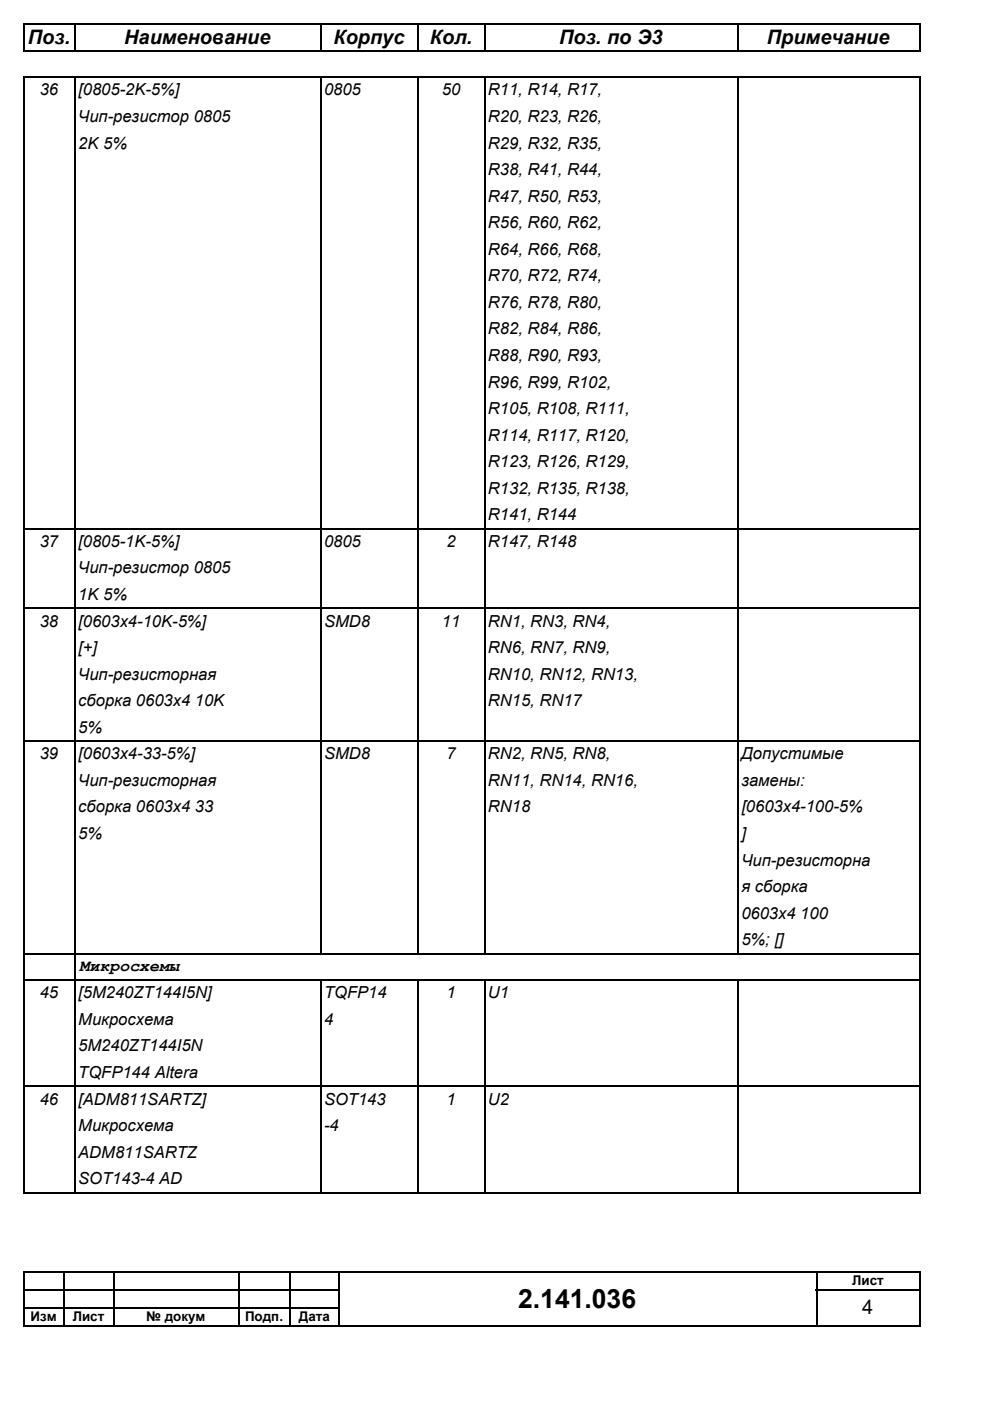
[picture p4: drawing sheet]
<svg xmlns="http://www.w3.org/2000/svg" width="210mm" height="297mm" viewBox="0 0 210 297" stroke-linecap="round" stroke-linejoin="round" font-family="sans-serif">
<defs><g id="words">
<text font-size="5.6" x="109.9" y="277.3">2.141.036</text>
<g font-size="4.2">
<text x="5.9" y="9.3">Поз.</text>
<text x="26.3" y="9.3">Наименование</text>
<text x="70.7" y="9.3">Корпус</text>
<text x="91.1" y="9.3">Кол.</text>
<text x="118.6" y="9.3">Поз. по Э3</text>
<text x="162.6" y="9.3">Примечание</text>
<text x="182.8" y="278.6">4</text>
</g>
<g font-size="3.5">
<text x="8.4" y="20.2">36</text>
<text x="16.6" y="20.2">[0805-2K-5%]</text>
<text x="68.7" y="20.2">0805</text>
<text x="93.7" y="20.2">50</text>
<text x="103.5" y="20.2">R11, R14, R17,</text>
<text x="16.6" y="25.9">Чип-резистор 0805</text>
<text x="103.5" y="25.9">R20, R23, R26,</text>
<text x="16.6" y="31.5">2K 5%</text>
<text x="103.5" y="31.5">R29, R32, R35,</text>
<text x="103.5" y="37.1">R38, R41, R44,</text>
<text x="103.5" y="42.8">R47, R50, R53,</text>
<text x="103.5" y="48.4">R56, R60, R62,</text>
<text x="103.5" y="54">R64, R66, R68,</text>
<text x="103.5" y="59.6">R70, R72, R74,</text>
<text x="103.5" y="65.3">R76, R78, R80,</text>
<text x="103.5" y="70.9">R82, R84, R86,</text>
<text x="103.5" y="76.5">R88, R90, R93,</text>
<text x="103.5" y="82.2">R96, R99, R102,</text>
<text x="103.5" y="87.8">R105, R108, R111,</text>
<text x="103.5" y="93.4">R114, R117, R120,</text>
<text x="103.5" y="99.1">R123, R126, R129,</text>
<text x="103.5" y="104.7">R132, R135, R138,</text>
<text x="103.5" y="110.3">R141, R144</text>
<text x="8.4" y="116">37</text>
<text x="16.6" y="116">[0805-1K-5%]</text>
<text x="68.7" y="116">0805</text>
<text x="94.7" y="116">2</text>
<text x="103.5" y="116">R147, R148</text>
<text x="16.6" y="121.6">Чип-резистор 0805</text>
<text x="16.6" y="127.2">1K 5%</text>
<text x="8.4" y="132.8">38</text>
<text x="16.6" y="132.8">[0603x4-10K-5%]</text>
<text x="68.7" y="132.8">SMD8</text>
<text x="93.7" y="132.8">11</text>
<text x="103.5" y="132.8">RN1, RN3, RN4,</text>
<text x="16.6" y="138.5">[+]</text>
<text x="103.5" y="138.5">RN6, RN7, RN9,</text>
<text x="16.6" y="144.1">Чип-резисторная</text>
<text x="16.6" y="149.7">сборка 0603x4 10K</text>
<text x="103.5" y="149.7">RN15, RN17</text>
<text x="103.5" y="144.1">RN10, RN12, RN13,</text>
<text x="16.6" y="155.4">5%</text>
<text x="8.4" y="161">39</text>
<text x="16.6" y="161">[0603x4-33-5%]</text>
<text x="68.7" y="161">SMD8</text>
<text x="94.7" y="161">7</text>
<text x="103.5" y="161">RN2, RN5, RN8,</text>
<text x="157.2" y="161">Допустимые</text>
<text x="16.6" y="166.6">Чип-резисторная</text>
<text x="103.5" y="166.6">RN11, RN14, RN16,</text>
<text x="157.2" y="166.6">замены:</text>
<text x="16.6" y="172.3">сборка 0603x4 33</text>
<text x="103.5" y="172.3">RN18</text>
<text x="157.2" y="172.3">[0603x4-100-5%</text>
<text x="16.6" y="177.9">5%</text>
<text x="157.2" y="177.9">]</text>
<text x="157.2" y="183.5">Чип-резисторна</text>
<text x="157.2" y="189.1">я сборка</text>
<text x="157.2" y="194.8">0603x4 100</text>
<text x="157.2" y="200.4">5%; []</text>
<text x="16.9" y="205.8">Микросхемы</text>
<text x="8.4" y="211.7">45</text>
<text x="16.6" y="211.7">[5M240ZT144I5N]</text>
<text x="68.7" y="211.7">TQFP14</text>
<text x="94.7" y="211.7">1</text>
<text x="103.5" y="211.7">U1</text>
<text x="16.6" y="217.3">Микросхема</text>
<text x="68.7" y="217.3">4</text>
<text x="16.6" y="222.9">5M240ZT144I5N</text>
<text x="16.6" y="228.6">TQFP144 Altera</text>
<text x="8.4" y="234.2">46</text>
<text x="16.6" y="234.2">[ADM811SARTZ]</text>
<text x="16.6" y="239.8">Микросхема</text>
<text x="68.7" y="239.8">-4</text>
<text x="68.7" y="234.2">SOT143</text>
<text x="94.7" y="234.2">1</text>
<text x="103.5" y="234.2">U2</text>
<text x="16.6" y="245.4">ADM811SARTZ</text>
<text x="16.6" y="251.1">SOT143-4 AD</text>
</g>
<g font-size="2.8">
<text x="180.7" y="272.5">Лист</text>
<text x="6.5" y="280.1">Изм</text>
<text x="15.4" y="280.1">Лист</text>
<text x="31" y="280.1">№ докум</text>
<text x="51.9" y="280.1">Подп.</text>
<text x="63.4" y="280.1">Дата</text>
</g>
</g></defs>
<path d="M5 5.1h190.2M5.1 5v5.9M5.1 16.2v236.8M5.1 269.6v11.7" fill="none" stroke="#000" stroke-width=".3"/>
<g fill="none" stroke="#000" stroke-width=".34">
<path d="M5 10.8h190.2M5 16.4h190.2M16 5v5.9M16 16.2v236.8M68.1 5v5.9M68.1 16.2v186.2M88.7 5v5.9M88.7 16.2v186.2M102.8 5v5.9M102.8 16.2v186.2M156.5 5v5.9M156.5 16.2v186.2"/>
<path d="M195 5v5.9M195 16.2v236.8M5 112.1h190.2M5 129h190.2M5 157.1h190.2M5 202.2h190.2M5 207.8h190.2M68.1 207.6v45.4M88.7 207.6v45.4M102.8 207.6v45.4M156.5 207.6v45.4M5 230.3h190.2"/>
<path d="M5 252.9h190.2M5 269.7h190.3M5 273.6h67.1M5 277.4h67.1M13.7 269.6v11.7M24.1 269.6v11.7M50.7 269.6v11.7M61.6 269.6v11.7M72 269.6v11.7M173 273.6h22.3M173.1 269.6v11.7M195.1 269.6v11.7"/>
<path d="M5 281.2h190.3"/>
</g>
<use href="#words"/>
</svg>
